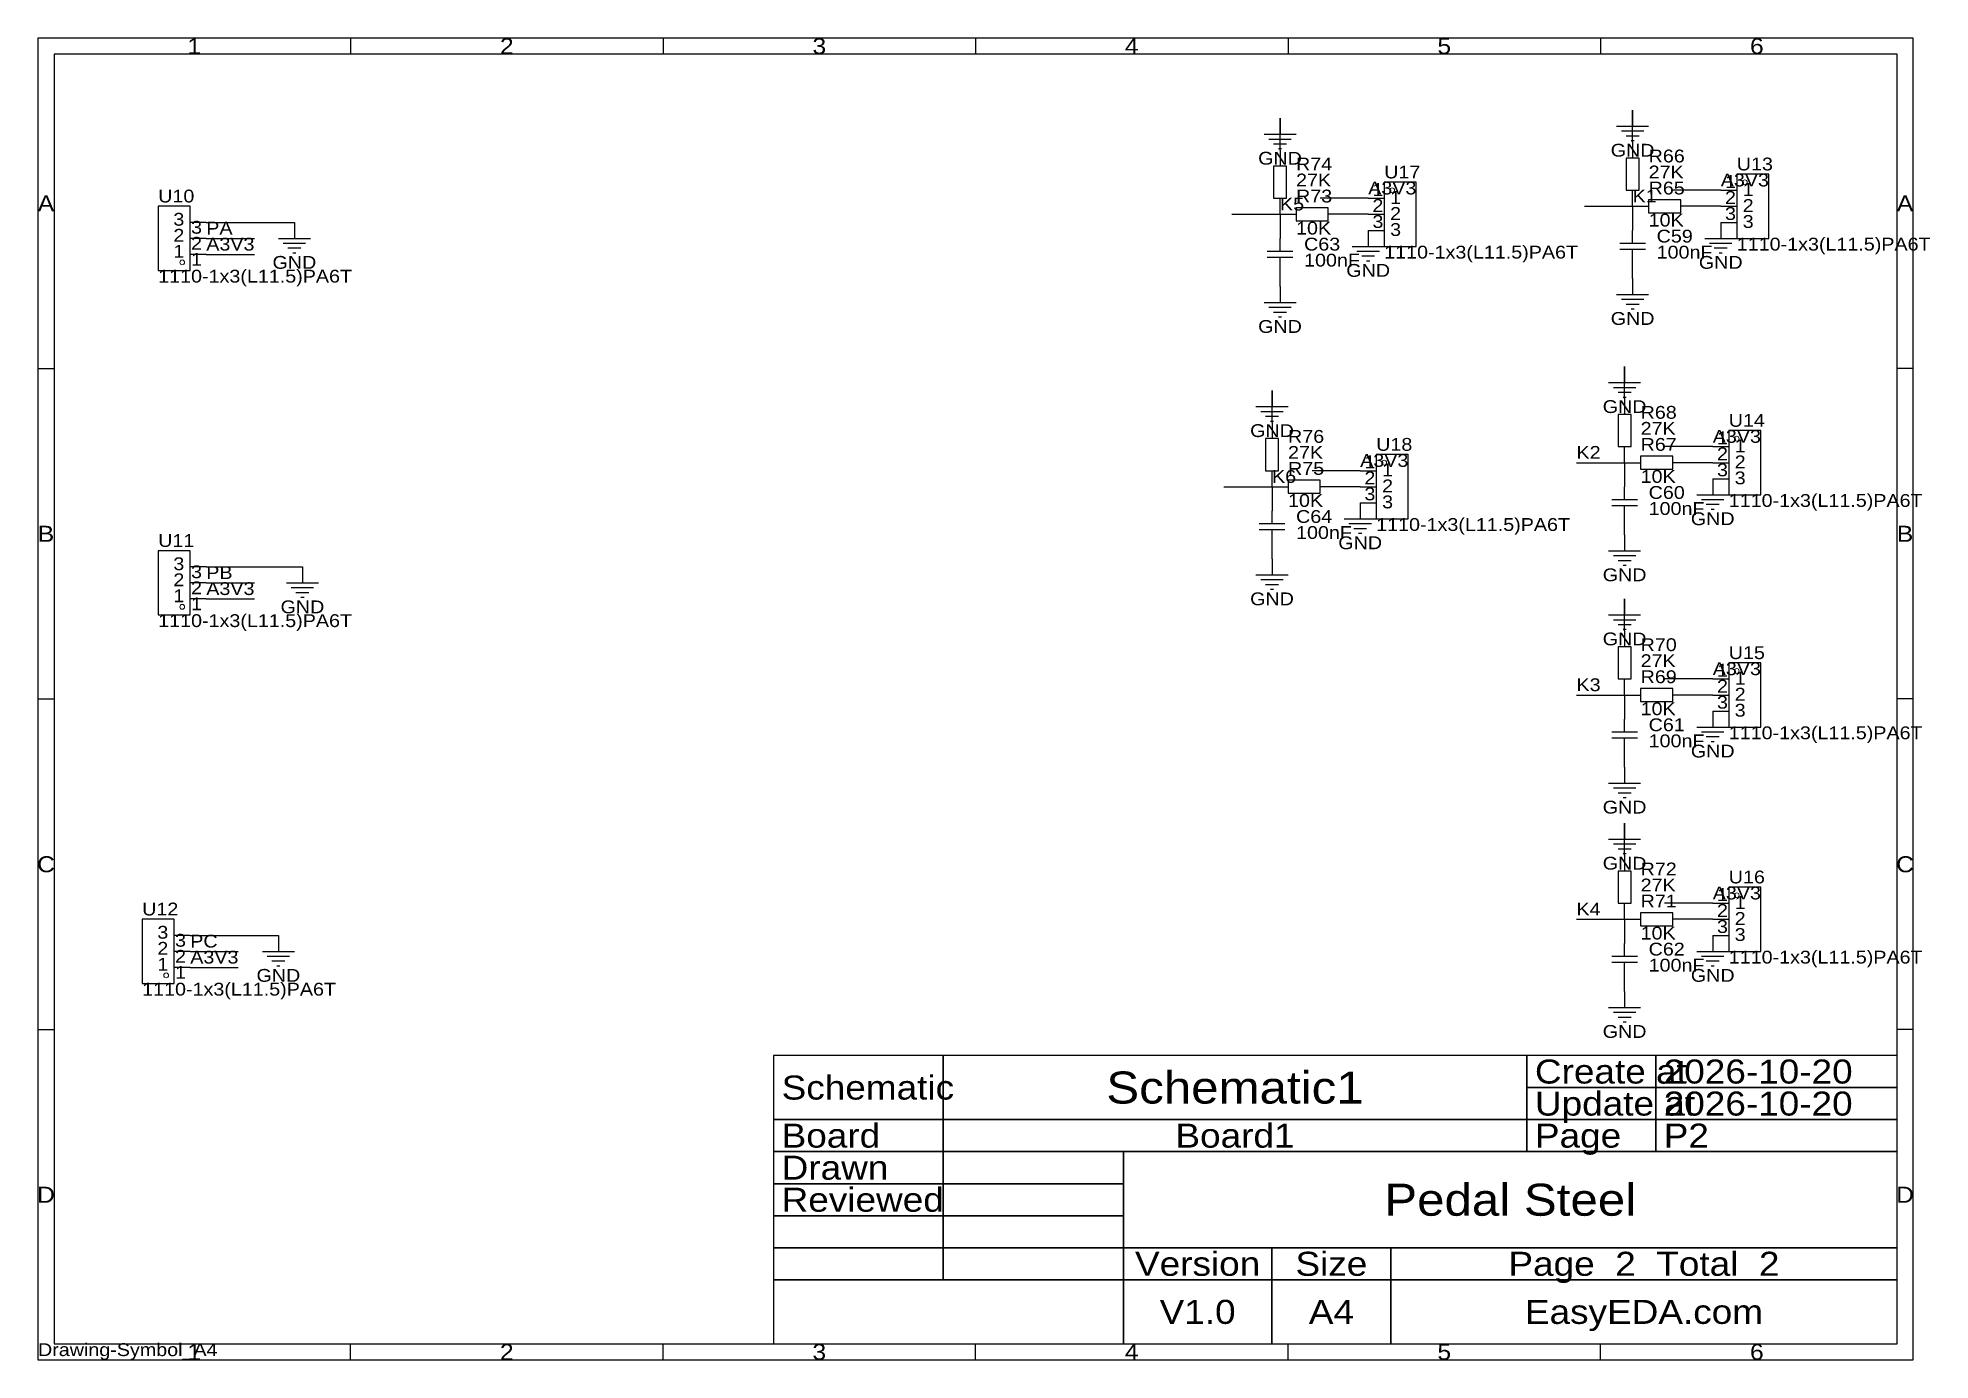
# Model space of a CAD drawing. Header units: millimetres. Extents: x 0 to 300, y 0 to 210.
import ezdxf
from ezdxf.enums import TextEntityAlignment as Align

# ---------------------------------------------------------------- set-up
doc = ezdxf.new("R2010")
doc.units = ezdxf.units.MM
doc.header["$MEASUREMENT"] = 0
doc.styles.get("Standard").update_dxf_attribs({"font": 'arial.ttf'})

msp = doc.modelspace()

# ---------------------------------------------------------------- texts
at = {"color": 1, "true_color": 0xa00000, "width": 1.1}
for s, height, p in [('1', 2.54, (24.77, 208.28)), ('2', 2.54, (74.3, 208.28)), ('3', 2.54, (123.83, 208.28)), ('4', 2.54, (173.35, 208.28)), ('5', 2.54, (222.88, 208.28)), ('6', 2.54, (272.42, 208.28)), ('A', 2.54, (1.27, 183.36)), ('A', 2.54, (295.91, 183.36)), ('B', 2.54, (1.27, 130.97)), ('B', 2.54, (295.91, 130.97)), ('C', 2.54, (1.27, 78.58)), ('C', 2.54, (295.91, 78.58)), ('Schematic1', 5.08, (189.71, 43.18)), ('Board1', 3.81, (189.71, 35.56)), ('D', 2.54, (1.27, 26.19)), ('Pedal Steel', 5.08, (233.33, 25.4)), ('D', 2.54, (295.91, 26.19)), ('Version', 3.81, (183.79, 15.24)), ('Size', 3.81, (204.99, 15.24)), ('Page  2  Total  2', 3.81, (254.53, 15.24)), ('V1.0', 3.81, (183.79, 7.62)), ('A4', 3.81, (204.99, 7.62)), ('EasyEDA.com', 3.81, (254.53, 7.62)), ('1', 2.54, (24.77, 1.27)), ('2', 2.54, (74.3, 1.27)), ('3', 2.54, (123.83, 1.27)), ('4', 2.54, (173.35, 1.27)), ('5', 2.54, (222.88, 1.27)), ('6', 2.54, (272.42, 1.27))]:
    msp.add_text(s, height=height, dxfattribs=at).set_placement(p, align=Align.MIDDLE_CENTER)
at = {"color": 1, "true_color": 0x000080, "width": 1.1}
for p in [(252.73, 191.77), (252.73, 191.77), (196.85, 190.5), (196.85, 190.5), (40.64, 173.99), (40.64, 173.99), (266.7, 173.99), (266.7, 173.99), (210.82, 172.72), (210.82, 172.72), (252.73, 165.1), (252.73, 165.1), (196.85, 163.83), (196.85, 163.83), (251.46, 151.13), (251.46, 151.13), (195.58, 147.32), (195.58, 147.32), (265.43, 133.35), (265.43, 133.35), (209.55, 129.54), (209.55, 129.54), (251.46, 124.46), (251.46, 124.46), (41.91, 119.38), (41.91, 119.38), (195.58, 120.65), (195.58, 120.65), (251.46, 114.3), (251.46, 114.3), (265.43, 96.52), (265.43, 96.52), (251.46, 87.63), (251.46, 87.63), (251.46, 78.74), (251.46, 78.74), (38.1, 60.96), (38.1, 60.96), (265.43, 60.96), (265.43, 60.96), (251.46, 52.07), (251.46, 52.07)]:
    msp.add_text('GND', height=2.032, dxfattribs=at).set_placement(p, align=Align.MIDDLE_CENTER)
for s, p in [('R74', (199.39, 187.96)), ('U17', (213.36, 186.69)), ('27K', (255.27, 186.69)), ('R66', (255.27, 189.23)), ('U13', (269.24, 187.96)), ('27K', (199.39, 185.42)), ('R65', (255.27, 184.15)), ('U10', (19.05, 182.88)), ('R73', (199.39, 182.88)), ('10K', (199.39, 177.8)), ('10K', (255.27, 179.07)), ('C63', (200.66, 175.26)), ('C59', (256.54, 176.53)), ('1110-1x3(L11.5)PA6T', (269.24, 175.26)), ('100nF', (200.66, 172.72)), ('1110-1x3(L11.5)PA6T', (213.36, 173.99)), ('100nF', (256.54, 173.99)), ('1110-1x3(L11.5)PA6T', (19.05, 170.18)), ('R68', (254, 148.59)), ('U14', (267.97, 147.32)), ('R76', (198.12, 144.78)), ('27K', (254, 146.05)), ('27K', (198.12, 142.24)), ('U18', (212.09, 143.51)), ('R67', (254, 143.51)), ('R75', (198.12, 139.7)), ('10K', (254, 138.43)), ('C60', (255.27, 135.89)), ('10K', (198.12, 134.62)), ('100nF', (255.27, 133.35)), ('1110-1x3(L11.5)PA6T', (267.97, 134.62)), ('C64', (199.39, 132.08)), ('100nF', (199.39, 129.54)), ('1110-1x3(L11.5)PA6T', (212.09, 130.81)), ('U11', (19.05, 128.27)), ('1110-1x3(L11.5)PA6T', (19.05, 115.57)), ('R70', (254, 111.76)), ('27K', (254, 109.22)), ('U15', (267.97, 110.49)), ('R69', (254, 106.68)), ('10K', (254, 101.6)), ('C61', (255.27, 99.06)), ('100nF', (255.27, 96.52)), ('1110-1x3(L11.5)PA6T', (267.97, 97.79)), ('R72', (254, 76.2)), ('27K', (254, 73.66)), ('U16', (267.97, 74.93)), ('U12', (16.51, 69.85)), ('R71', (254, 71.12)), ('10K', (254, 66.04)), ('C62', (255.27, 63.5)), ('100nF', (255.27, 60.96)), ('1110-1x3(L11.5)PA6T', (267.97, 62.23)), ('1110-1x3(L11.5)PA6T', (16.51, 57.15)), ('Drawing-Symbol_A4', (0, 0))]:
    msp.add_text(s, height=2.032, dxfattribs=at).set_placement(p, align=Align.BOTTOM_LEFT)
at = {"color": 1, "true_color": 0x0000ff, "width": 1.1}
for s, p in [('A3V3', (210.82, 184.15)), ('A3V3', (266.7, 185.42)), ('K5', (196.85, 181.61)), ('K1', (252.73, 182.88)), ('PA', (26.67, 177.8)), ('A3V3', (26.67, 175.26)), ('A3V3', (265.43, 144.78)), ('K2', (243.84, 142.24)), ('K6', (195.58, 138.43)), ('A3V3', (209.55, 140.97)), ('A3V3', (26.67, 120.65)), ('PB', (26.67, 123.19)), ('K3', (243.84, 105.41)), ('A3V3', (265.43, 107.95)), ('A3V3', (265.43, 72.39)), ('K4', (243.84, 69.85)), ('PC', (24.13, 64.77)), ('A3V3', (24.13, 62.23))]:
    msp.add_text(s, height=2.032, dxfattribs=at).set_placement(p, align=Align.BOTTOM_LEFT)
at = {"color": 1, "true_color": 0x000000, "width": 1.1}
for s, p in [('1', (213.23, 183.92)), ('1', (269.11, 185.19)), ('2', (213.23, 181.38)), ('2', (269.11, 182.65)), ('3', (213.23, 178.84)), ('3', (269.11, 180.11)), ('1', (267.84, 144.55)), ('2', (267.84, 142.01)), ('1', (211.96, 140.74)), ('3', (267.84, 139.47)), ('3', (211.96, 135.66)), ('2', (211.96, 138.2)), ('1', (267.84, 107.72)), ('3', (267.84, 102.64)), ('2', (267.84, 105.18)), ('2', (267.84, 69.62)), ('1', (267.84, 72.16)), ('3', (267.84, 67.08))]:
    msp.add_text(s, height=2.03, dxfattribs=at).set_placement(p, align=Align.BOTTOM_RIGHT)
for s, p in [('1', (270.18, 183.92)), ('1', (214.3, 182.65)), ('2', (270.18, 181.38)), ('3', (214.3, 177.57)), ('2', (214.3, 180.11)), ('3', (270.18, 178.84)), ('1', (268.91, 143.28)), ('1', (213.03, 139.47)), ('2', (268.91, 140.74)), ('2', (213.03, 136.93)), ('3', (268.91, 138.2)), ('3', (213.03, 134.39)), ('1', (268.91, 106.45)), ('2', (268.91, 103.91)), ('3', (268.91, 101.37)), ('1', (268.91, 70.89)), ('2', (268.91, 68.35)), ('3', (268.91, 65.81))]:
    msp.add_text(s, height=2.03, dxfattribs=at).set_placement(p, align=Align.BOTTOM_LEFT)
for s, p in [('3', (23.19, 181.84)), ('2', (23.19, 179.3)), ('1', (23.19, 176.76)), ('3', (23.19, 127.23)), ('2', (23.19, 124.69)), ('1', (23.19, 122.15)), ('3', (20.65, 68.81)), ('2', (20.65, 66.27)), ('1', (20.65, 63.73))]:
    msp.add_text(s, height=2.03, dxfattribs=at).set_placement(p, align=Align.TOP_RIGHT)
for s, p in [('3', (24.26, 180.57)), ('2', (24.26, 178.03)), ('1', (24.26, 175.49)), ('3', (24.26, 125.96)), ('2', (24.26, 123.42)), ('1', (24.26, 120.88)), ('3', (21.72, 67.54)), ('2', (21.72, 65)), ('1', (21.72, 62.46))]:
    msp.add_text(s, height=2.03, dxfattribs=at).set_placement(p, align=Align.TOP_LEFT)
at = {"color": 1, "true_color": 0xa00000, "width": 1.1}
for s, p in [('Schematic', (117.86, 43.18)), ('Create at', (237.25, 45.72)), ('2026-10-20', (257.66, 45.72)), ('Update at', (237.25, 40.64)), ('2026-10-20', (257.66, 40.64)), ('Board', (117.86, 35.56)), ('Page', (237.25, 35.56)), ('P2', (257.66, 35.56)), ('Drawn', (117.86, 30.48)), ('Reviewed', (117.86, 25.4))]:
    msp.add_text(s, height=3.81, dxfattribs=at).set_placement(p, align=Align.MIDDLE_LEFT)

# ---------------------------------------------------------------- linework, layer by layer
at = {"color": 1, "true_color": 0xa00000}
for points in [[(0, 209.55), (0, 0), (297.18, 0), (297.18, 209.55)], [(2.54, 207.01), (2.54, 2.54), (294.64, 2.54), (294.64, 207.01)], [(195.83, 184.15), (197.87, 184.15), (197.87, 189.23), (195.83, 189.23)], [(251.71, 185.42), (253.75, 185.42), (253.75, 190.5), (251.71, 190.5)], [(213.36, 186.69), (213.36, 176.53), (218.44, 176.53), (218.44, 186.69)], [(269.24, 187.96), (269.24, 177.8), (274.32, 177.8), (274.32, 187.96)], [(255.27, 183.9), (255.27, 181.86), (260.35, 181.86), (260.35, 183.9)], [(24.13, 172.72), (24.13, 182.88), (19.05, 182.88), (19.05, 172.72)], [(199.39, 182.63), (199.39, 180.59), (204.47, 180.59), (204.47, 182.63)], [(250.44, 144.78), (252.48, 144.78), (252.48, 149.86), (250.44, 149.86)], [(267.97, 147.32), (267.97, 137.16), (273.05, 137.16), (273.05, 147.32)], [(194.56, 140.97), (196.6, 140.97), (196.6, 146.05), (194.56, 146.05)], [(212.09, 143.51), (212.09, 133.35), (217.17, 133.35), (217.17, 143.51)], [(254, 143.26), (254, 141.22), (259.08, 141.22), (259.08, 143.26)], [(198.12, 139.45), (198.12, 137.41), (203.2, 137.41), (203.2, 139.45)], [(24.13, 118.11), (24.13, 128.27), (19.05, 128.27), (19.05, 118.11)], [(250.44, 107.95), (252.48, 107.95), (252.48, 113.03), (250.44, 113.03)], [(267.97, 110.49), (267.97, 100.33), (273.05, 100.33), (273.05, 110.49)], [(254, 106.43), (254, 104.39), (259.08, 104.39), (259.08, 106.43)], [(250.44, 72.39), (252.48, 72.39), (252.48, 77.47), (250.44, 77.47)], [(267.97, 74.93), (267.97, 64.77), (273.05, 64.77), (273.05, 74.93)], [(21.59, 59.69), (21.59, 69.85), (16.51, 69.85), (16.51, 59.69)], [(254, 70.87), (254, 68.83), (259.08, 68.83), (259.08, 70.87)]]:
    msp.add_lwpolyline(points, close=True, dxfattribs=at)
for points in [[(49.53, 209.55), (49.53, 207.01)], [(99.06, 209.55), (99.06, 207.01)], [(148.59, 209.55), (148.59, 207.01)], [(198.12, 209.55), (198.12, 207.01)], [(247.65, 209.55), (247.65, 207.01)], [(250.19, 195.58), (255.27, 195.58)], [(194.31, 194.31), (199.39, 194.31)], [(195.07, 193.55), (198.63, 193.55)], [(195.83, 192.79), (197.87, 192.79)], [(196.6, 192.02), (197.1, 192.02)], [(250.95, 194.82), (254.51, 194.82)], [(251.71, 194.06), (253.75, 194.06)], [(252.48, 193.29), (252.98, 193.29)], [(38.1, 177.8), (43.18, 177.8)], [(38.86, 177.04), (42.42, 177.04)], [(196.85, 175.77), (196.85, 177.8)], [(250.7, 177.04), (254.76, 177.04)], [(252.73, 177.04), (252.73, 179.07)], [(264.16, 177.8), (269.24, 177.8)], [(264.92, 177.04), (268.48, 177.04)], [(39.62, 176.28), (41.66, 176.28)], [(40.39, 175.51), (40.89, 175.51)], [(194.82, 175.77), (198.88, 175.77)], [(198.88, 174.75), (194.82, 174.75)], [(196.85, 172.72), (196.85, 174.75)], [(208.28, 176.53), (213.36, 176.53)], [(209.04, 175.77), (212.6, 175.77)], [(209.8, 175.01), (211.84, 175.01)], [(210.57, 174.24), (211.07, 174.24)], [(254.76, 176.02), (250.7, 176.02)], [(252.73, 173.99), (252.73, 176.02)], [(265.68, 176.28), (267.72, 176.28)], [(266.45, 175.51), (266.95, 175.51)], [(250.19, 168.91), (255.27, 168.91)], [(250.95, 168.15), (254.51, 168.15)], [(194.31, 167.64), (199.39, 167.64)], [(195.07, 166.88), (198.63, 166.88)], [(195.83, 166.12), (197.87, 166.12)], [(196.6, 165.35), (197.1, 165.35)], [(251.71, 167.39), (253.75, 167.39)], [(252.48, 166.62), (252.98, 166.62)], [(0, 157.16), (2.54, 157.16)], [(297.18, 157.16), (294.64, 157.16)], [(248.92, 154.94), (254, 154.94)], [(249.68, 154.18), (253.24, 154.18)], [(250.44, 153.42), (252.48, 153.42)], [(193.04, 151.13), (198.12, 151.13)], [(193.8, 150.37), (197.36, 150.37)], [(251.21, 152.65), (251.71, 152.65)], [(194.56, 149.61), (196.6, 149.61)], [(195.33, 148.84), (195.83, 148.84)], [(251.46, 136.4), (251.46, 138.43)], [(249.43, 136.4), (253.49, 136.4)], [(253.49, 135.38), (249.43, 135.38)], [(251.46, 133.35), (251.46, 135.38)], [(262.89, 137.16), (267.97, 137.16)], [(263.65, 136.4), (267.21, 136.4)], [(264.41, 135.64), (266.45, 135.64)], [(193.55, 132.59), (197.61, 132.59)], [(195.58, 132.59), (195.58, 134.62)], [(207.01, 133.35), (212.09, 133.35)], [(207.77, 132.59), (211.33, 132.59)], [(265.18, 134.87), (265.68, 134.87)], [(197.61, 131.57), (193.55, 131.57)], [(195.58, 129.54), (195.58, 131.57)], [(208.53, 131.83), (210.57, 131.83)], [(209.3, 131.06), (209.8, 131.06)], [(248.92, 128.27), (254, 128.27)], [(249.68, 127.51), (253.24, 127.51)], [(250.44, 126.75), (252.48, 126.75)], [(251.21, 125.98), (251.71, 125.98)], [(39.37, 123.19), (44.45, 123.19)], [(193.04, 124.46), (198.12, 124.46)], [(193.8, 123.7), (197.36, 123.7)], [(40.13, 122.43), (43.69, 122.43)], [(40.89, 121.67), (42.93, 121.67)], [(41.66, 120.9), (42.16, 120.9)], [(194.56, 122.94), (196.6, 122.94)], [(195.33, 122.17), (195.83, 122.17)], [(248.92, 118.11), (254, 118.11)], [(249.68, 117.35), (253.24, 117.35)], [(250.44, 116.59), (252.48, 116.59)], [(251.21, 115.82), (251.71, 115.82)], [(0, 104.78), (2.54, 104.78)], [(297.18, 104.78), (294.64, 104.78)], [(249.43, 99.57), (253.49, 99.57)], [(251.46, 99.57), (251.46, 101.6)], [(262.89, 100.33), (267.97, 100.33)], [(263.65, 99.57), (267.21, 99.57)], [(253.49, 98.55), (249.43, 98.55)], [(251.46, 96.52), (251.46, 98.55)], [(264.41, 98.81), (266.45, 98.81)], [(265.18, 98.04), (265.68, 98.04)], [(248.92, 91.44), (254, 91.44)], [(249.68, 90.68), (253.24, 90.68)], [(250.44, 89.92), (252.48, 89.92)], [(251.21, 89.15), (251.71, 89.15)], [(248.92, 82.55), (254, 82.55)], [(249.68, 81.79), (253.24, 81.79)], [(250.44, 81.03), (252.48, 81.03)], [(251.21, 80.26), (251.71, 80.26)], [(251.46, 64.01), (251.46, 66.04)], [(35.56, 64.77), (40.64, 64.77)], [(36.32, 64.01), (39.88, 64.01)], [(37.08, 63.25), (39.12, 63.25)], [(249.43, 64.01), (253.49, 64.01)], [(253.49, 62.99), (249.43, 62.99)], [(251.46, 60.96), (251.46, 62.99)], [(262.89, 64.77), (267.97, 64.77)], [(263.65, 64.01), (267.21, 64.01)], [(264.41, 63.25), (266.45, 63.25)], [(37.85, 62.48), (38.35, 62.48)], [(265.18, 62.48), (265.68, 62.48)], [(248.92, 55.88), (254, 55.88)], [(249.68, 55.12), (253.24, 55.12)], [(250.44, 54.36), (252.48, 54.36)], [(0, 52.39), (2.54, 52.39)], [(251.21, 53.59), (251.71, 53.59)], [(297.18, 52.39), (294.64, 52.39)], [(143.45, 48.26), (116.59, 48.26)], [(116.59, 48.26), (116.59, 38.1)], [(143.45, 38.1), (143.45, 48.26)], [(235.98, 48.26), (143.45, 48.26)], [(143.45, 48.26), (143.45, 38.1)], [(235.98, 38.1), (235.98, 48.26)], [(256.39, 48.26), (235.98, 48.26)], [(235.98, 48.26), (235.98, 43.18)], [(256.39, 43.18), (256.39, 48.26)], [(294.64, 48.26), (256.39, 48.26)], [(256.39, 48.26), (256.39, 43.18)], [(294.64, 43.18), (294.64, 48.26)], [(235.98, 43.18), (256.39, 43.18)], [(256.39, 43.18), (235.98, 43.18)], [(235.98, 43.18), (235.98, 38.1)], [(256.39, 43.18), (294.64, 43.18)], [(256.39, 38.1), (256.39, 43.18)], [(294.64, 43.18), (256.39, 43.18)], [(256.39, 43.18), (256.39, 38.1)], [(294.64, 38.1), (294.64, 43.18)], [(116.59, 38.1), (143.45, 38.1)], [(143.45, 38.1), (116.59, 38.1)], [(116.59, 38.1), (116.59, 33.02)], [(143.45, 38.1), (235.98, 38.1)], [(143.45, 33.02), (143.45, 38.1)], [(235.98, 38.1), (143.45, 38.1)], [(143.45, 38.1), (143.45, 33.02)], [(235.98, 38.1), (256.39, 38.1)], [(235.98, 33.02), (235.98, 38.1)], [(256.39, 38.1), (235.98, 38.1)], [(235.98, 38.1), (235.98, 33.02)], [(256.39, 38.1), (294.64, 38.1)], [(256.39, 33.02), (256.39, 38.1)], [(294.64, 38.1), (256.39, 38.1)], [(256.39, 38.1), (256.39, 33.02)], [(294.64, 33.02), (294.64, 38.1)], [(116.59, 33.02), (143.45, 33.02)], [(143.45, 33.02), (116.59, 33.02)], [(116.59, 33.02), (116.59, 27.94)], [(143.45, 33.02), (235.98, 33.02)], [(143.45, 27.94), (143.45, 33.02)], [(172.02, 33.02), (143.45, 33.02)], [(143.45, 33.02), (143.45, 27.94)], [(172.02, 27.94), (172.02, 33.02)], [(294.64, 33.02), (172.02, 33.02)], [(172.02, 33.02), (172.02, 17.78)], [(235.98, 33.02), (256.39, 33.02)], [(256.39, 33.02), (294.64, 33.02)], [(294.64, 17.78), (294.64, 33.02)], [(116.59, 27.94), (143.45, 27.94)], [(143.45, 27.94), (116.59, 27.94)], [(116.59, 27.94), (116.59, 22.86)], [(143.45, 27.94), (172.02, 27.94)], [(143.45, 22.86), (143.45, 27.94)], [(172.02, 27.94), (143.45, 27.94)], [(143.45, 27.94), (143.45, 22.86)], [(172.02, 22.86), (172.02, 27.94)], [(116.59, 22.86), (143.45, 22.86)], [(143.45, 22.86), (116.59, 22.86)], [(116.59, 22.86), (116.59, 17.78)], [(143.45, 22.86), (172.02, 22.86)], [(143.45, 17.78), (143.45, 22.86)], [(172.02, 22.86), (143.45, 22.86)], [(143.45, 22.86), (143.45, 17.78)], [(172.02, 17.78), (172.02, 22.86)], [(116.59, 17.78), (143.45, 17.78)], [(143.45, 17.78), (116.59, 17.78)], [(116.59, 17.78), (116.59, 12.7)], [(143.45, 17.78), (172.02, 17.78)], [(143.45, 12.7), (143.45, 17.78)], [(172.02, 17.78), (143.45, 17.78)], [(143.45, 17.78), (143.45, 12.7)], [(172.02, 17.78), (294.64, 17.78)], [(172.02, 12.7), (172.02, 17.78)], [(195.56, 17.78), (172.02, 17.78)], [(172.02, 17.78), (172.02, 12.7)], [(195.56, 12.7), (195.56, 17.78)], [(214.43, 17.78), (195.56, 17.78)], [(195.56, 17.78), (195.56, 12.7)], [(214.43, 12.7), (214.43, 17.78)], [(294.64, 17.78), (214.43, 17.78)], [(214.43, 17.78), (214.43, 12.7)], [(294.64, 12.7), (294.64, 17.78)], [(116.59, 12.7), (143.45, 12.7)], [(172.02, 12.7), (116.59, 12.7)], [(116.59, 12.7), (116.59, 2.54)], [(143.45, 12.7), (172.02, 12.7)], [(172.02, 12.7), (195.56, 12.7)], [(172.02, 2.54), (172.02, 12.7)], [(195.56, 12.7), (172.02, 12.7)], [(172.02, 12.7), (172.02, 2.54)], [(195.56, 12.7), (214.43, 12.7)], [(195.56, 2.54), (195.56, 12.7)], [(214.43, 12.7), (195.56, 12.7)], [(195.56, 12.7), (195.56, 2.54)], [(214.43, 12.7), (294.64, 12.7)], [(214.43, 2.54), (214.43, 12.7)], [(294.64, 12.7), (214.43, 12.7)], [(214.43, 12.7), (214.43, 2.54)], [(294.64, 2.54), (294.64, 12.7)], [(49.53, 0), (49.53, 2.54)], [(99.06, 0), (99.06, 2.54)], [(116.59, 2.54), (172.02, 2.54)], [(148.59, 0), (148.59, 2.54)], [(172.02, 2.54), (195.56, 2.54)], [(195.56, 2.54), (214.43, 2.54)], [(198.12, 0), (198.12, 2.54)], [(214.43, 2.54), (294.64, 2.54)], [(247.65, 0), (247.65, 2.54)]]:
    msp.add_lwpolyline(points, dxfattribs=at)
at = {"color": 1, "true_color": 0x880000}
for points in [[(252.73, 198.12), (252.73, 195.58)], [(196.85, 196.85), (196.85, 194.31)], [(252.73, 193.04), (252.73, 190.5)], [(196.85, 191.77), (196.85, 189.23)], [(196.85, 181.61), (196.85, 184.15)], [(210.82, 184.15), (213.36, 184.15)], [(252.73, 182.88), (252.73, 185.42)], [(266.7, 185.42), (269.24, 185.42)], [(26.67, 180.34), (24.13, 180.34)], [(40.64, 180.34), (40.64, 177.8)], [(196.85, 181.61), (199.39, 181.61)], [(196.85, 180.34), (196.85, 177.8)], [(207.01, 181.61), (204.47, 181.61)], [(210.82, 181.61), (213.36, 181.61)], [(252.73, 182.88), (255.27, 182.88)], [(252.73, 181.61), (252.73, 179.07)], [(262.89, 182.88), (260.35, 182.88)], [(266.7, 182.88), (269.24, 182.88)], [(266.7, 180.34), (269.24, 180.34)], [(266.7, 180.34), (266.7, 177.8)], [(26.67, 177.8), (24.13, 177.8)], [(210.82, 179.07), (213.36, 179.07)], [(210.82, 179.07), (210.82, 176.53)], [(26.67, 175.26), (24.13, 175.26)], [(252.73, 171.45), (252.73, 173.99)], [(196.85, 170.18), (196.85, 172.72)], [(252.73, 171.45), (252.73, 168.91)], [(196.85, 170.18), (196.85, 167.64)], [(251.46, 157.48), (251.46, 154.94)], [(195.58, 153.67), (195.58, 151.13)], [(251.46, 152.4), (251.46, 149.86)], [(195.58, 148.59), (195.58, 146.05)], [(251.46, 142.24), (251.46, 144.78)], [(265.43, 144.78), (267.97, 144.78)], [(195.58, 138.43), (195.58, 140.97)], [(209.55, 140.97), (212.09, 140.97)], [(251.46, 142.24), (254, 142.24)], [(251.46, 140.97), (251.46, 138.43)], [(261.62, 142.24), (259.08, 142.24)], [(265.43, 142.24), (267.97, 142.24)], [(195.58, 138.43), (198.12, 138.43)], [(205.74, 138.43), (203.2, 138.43)], [(209.55, 138.43), (212.09, 138.43)], [(265.43, 139.7), (267.97, 139.7)], [(265.43, 139.7), (265.43, 137.16)], [(195.58, 137.16), (195.58, 134.62)], [(209.55, 135.89), (212.09, 135.89)], [(209.55, 135.89), (209.55, 133.35)], [(251.46, 130.81), (251.46, 133.35)], [(195.58, 127), (195.58, 129.54)], [(251.46, 130.81), (251.46, 128.27)], [(195.58, 127), (195.58, 124.46)], [(26.67, 125.73), (24.13, 125.73)], [(26.67, 123.19), (24.13, 123.19)], [(41.91, 125.73), (41.91, 123.19)], [(26.67, 120.65), (24.13, 120.65)], [(251.46, 120.65), (251.46, 118.11)], [(251.46, 115.57), (251.46, 113.03)], [(251.46, 105.41), (251.46, 107.95)], [(251.46, 105.41), (254, 105.41)], [(261.62, 105.41), (259.08, 105.41)], [(265.43, 107.95), (267.97, 107.95)], [(265.43, 105.41), (267.97, 105.41)], [(251.46, 104.14), (251.46, 101.6)], [(265.43, 102.87), (267.97, 102.87)], [(265.43, 102.87), (265.43, 100.33)], [(251.46, 93.98), (251.46, 96.52)], [(251.46, 93.98), (251.46, 91.44)], [(251.46, 85.09), (251.46, 82.55)], [(251.46, 80.01), (251.46, 77.47)], [(251.46, 69.85), (251.46, 72.39)], [(265.43, 72.39), (267.97, 72.39)], [(251.46, 69.85), (254, 69.85)], [(261.62, 69.85), (259.08, 69.85)], [(265.43, 69.85), (267.97, 69.85)], [(24.13, 67.31), (21.59, 67.31)], [(38.1, 67.31), (38.1, 64.77)], [(251.46, 68.58), (251.46, 66.04)], [(265.43, 67.31), (267.97, 67.31)], [(265.43, 67.31), (265.43, 64.77)], [(24.13, 64.77), (21.59, 64.77)], [(24.13, 62.23), (21.59, 62.23)], [(251.46, 58.42), (251.46, 60.96)], [(251.46, 58.42), (251.46, 55.88)]]:
    msp.add_lwpolyline(points, dxfattribs=at)
at = {"color": 1, "true_color": 0x008800}
for points in [[(252.73, 193.04), (252.73, 198.12)], [(196.85, 191.77), (196.85, 196.85)], [(210.82, 184.15), (203.2, 184.15)], [(266.7, 185.42), (259.08, 185.42)], [(26.67, 180.34), (40.64, 180.34)], [(189.23, 181.61), (196.85, 181.61), (196.85, 180.34)], [(210.82, 181.61), (207.01, 181.61)], [(245.11, 182.88), (252.73, 182.88), (252.73, 181.61)], [(266.7, 182.88), (262.89, 182.88)], [(26.67, 177.8), (34.29, 177.8)], [(26.67, 175.26), (34.29, 175.26)], [(251.46, 152.4), (251.46, 157.48)], [(195.58, 148.59), (195.58, 153.67)], [(265.43, 144.78), (257.81, 144.78)], [(209.55, 140.97), (201.93, 140.97)], [(243.84, 142.24), (251.46, 142.24), (251.46, 140.97)], [(265.43, 142.24), (261.62, 142.24)], [(187.96, 138.43), (195.58, 138.43), (195.58, 137.16)], [(209.55, 138.43), (205.74, 138.43)], [(26.67, 125.73), (41.91, 125.73)], [(26.67, 123.19), (34.29, 123.19)], [(26.67, 120.65), (34.29, 120.65)], [(251.46, 115.57), (251.46, 120.65)], [(243.84, 105.41), (251.46, 105.41), (251.46, 104.14)], [(265.43, 107.95), (257.81, 107.95)], [(265.43, 105.41), (261.62, 105.41)], [(251.46, 80.01), (251.46, 85.09)], [(265.43, 72.39), (257.81, 72.39)], [(243.84, 69.85), (251.46, 69.85), (251.46, 68.58)], [(265.43, 69.85), (261.62, 69.85)], [(24.13, 67.31), (38.1, 67.31)], [(24.13, 64.77), (31.75, 64.77)], [(24.13, 62.23), (31.75, 62.23)]]:
    msp.add_lwpolyline(points, dxfattribs=at)
at = {"color": 1, "lineweight": 0, "true_color": 0xa00000}
for centre in [(270.51, 186.69), (214.63, 185.42), (22.86, 173.99), (269.24, 146.05), (213.36, 142.24), (22.86, 119.38), (269.24, 109.22), (269.24, 73.66), (20.32, 60.96)]:
    msp.add_circle(centre, 0.381, dxfattribs=at)

msp.set_redraw_order([(e.dxf.handle, doc.entitydb.next_handle()) for e in msp.query("TEXT MTEXT ATTDEF DIMENSION ARC_DIMENSION")])  # texts and dimensions are drawn at this point

doc.saveas('drawing.dxf')
